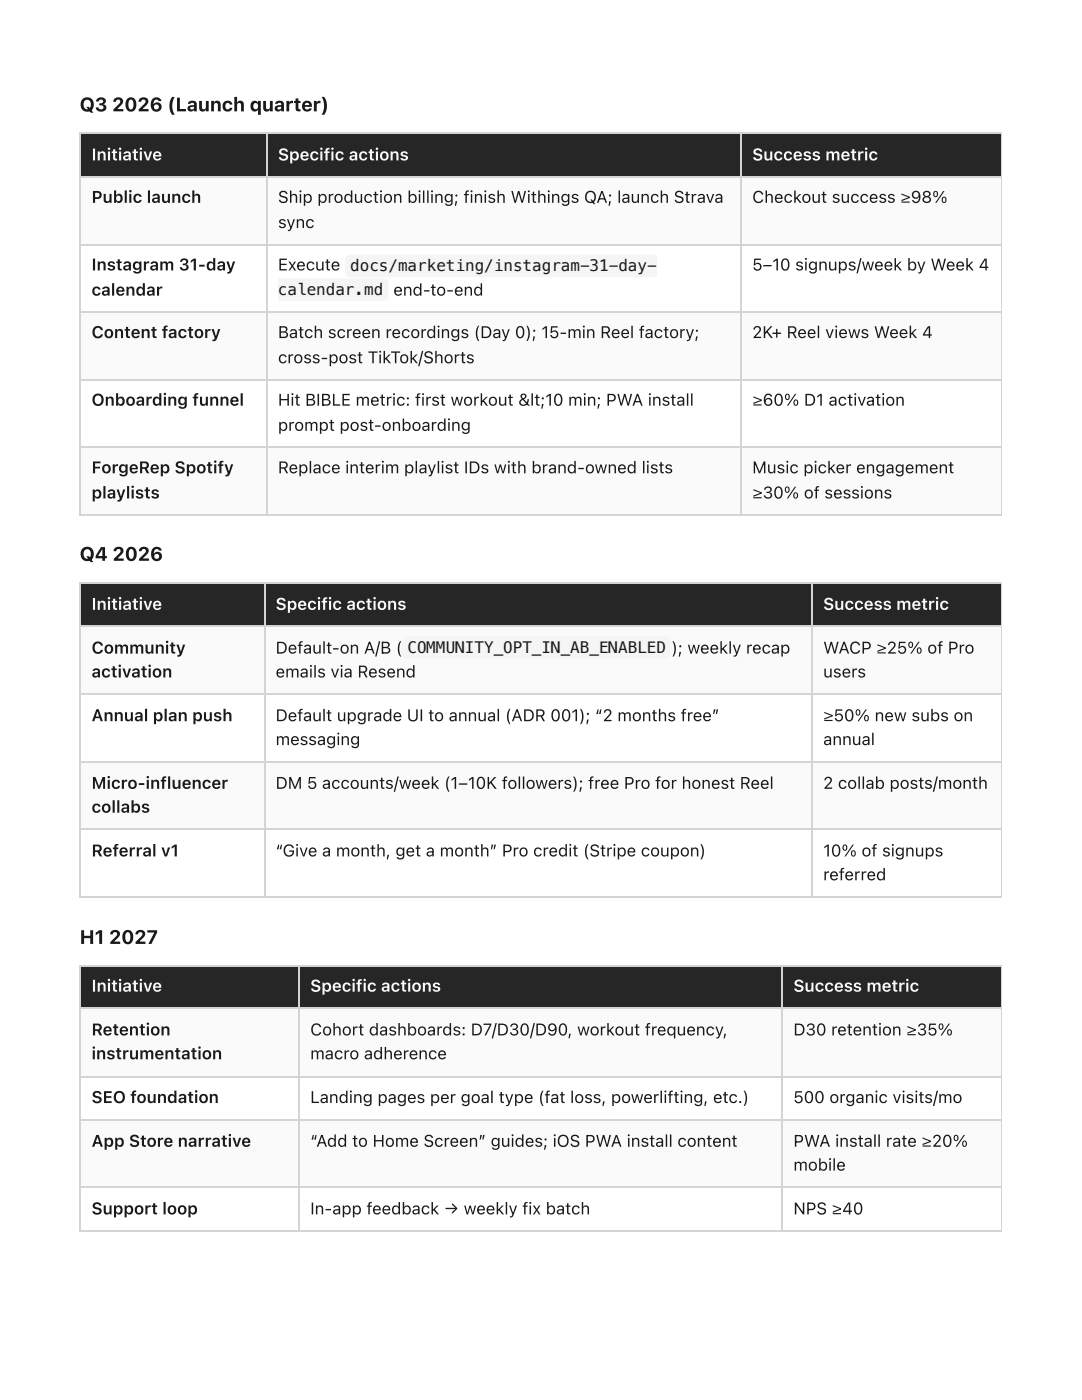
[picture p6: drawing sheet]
<svg xmlns="http://www.w3.org/2000/svg" width="216mm" height="279mm" viewBox="0 0 216 279" stroke-linecap="round" stroke-linejoin="round" font-family="sans-serif">
<defs><g id="words">
<g font-size="3.9" fill="#1c1917">
<text x="15.9" y="22.2">Q3</text>
<text x="22.4" y="22.2">2026 (Launch quarter)</text>
<text x="15.9" y="111.9">Q4</text>
<text x="22.4" y="111.9">2026</text>
<text x="15.9" y="188.4">H1</text>
<text x="21.7" y="188.4">2027</text>
</g>
<g font-size="3.3" fill="#fafaf9">
<text x="18.3" y="32">Initiative</text>
<text x="55.5" y="32">Specific actions</text>
<text x="150.1" y="32">Success metric</text>
<text x="18.3" y="121.7">Initiative</text>
<text x="55" y="121.7">Specific actions</text>
<text x="164.2" y="121.7">Success metric</text>
<text x="18.3" y="197.9">Initiative</text>
<text x="61.9" y="197.9">Specific actions</text>
<text x="158.3" y="197.9">Success metric</text>
</g>
<g font-size="3.3" fill="#1c1917">
<text x="18.3" y="40.5">Public launch</text>
<text x="55.5" y="40.5">Ship production billing; finish Withings QA; launch Strava</text>
<text x="150.1" y="40.5">Checkout success ≥98%</text>
<text x="55.5" y="45.5">sync</text>
<text x="18.3" y="54">Instagram 31-day</text>
<text x="55.5" y="54">Execute</text>
<text x="150.1" y="54">5–10 signups/week by Week 4</text>
<text x="18.3" y="59">calendar</text>
<text x="18.3" y="67.5">Content factory</text>
<text x="55.5" y="67.5">Batch screen recordings (Day 0); 15-min Reel factory;</text>
<text x="150.1" y="67.5">2K+ Reel views Week 4</text>
<text x="55.5" y="72.5">cross-post TikTok/Shorts</text>
<text x="18.3" y="81">Onboarding funnel</text>
<text x="55.5" y="81">Hit BIBLE metric: first workout &amp;lt;10 min; PWA install</text>
<text x="150.1" y="81">≥60% D1 activation</text>
<text x="55.5" y="86">prompt post-onboarding</text>
<text x="18.3" y="94.5">ForgeRep Spotify</text>
<text x="55.5" y="94.5">Replace interim playlist IDs with brand-owned lists</text>
<text x="150.1" y="94.5">Music picker engagement</text>
<text x="18.3" y="99.5">playlists</text>
<text x="150.1" y="99.5">≥30% of sessions</text>
<text x="18.3" y="130.4">Community</text>
<text x="55" y="130.4">Default-on A/B (</text>
<text x="164.2" y="130.4">WACP ≥25% of Pro</text>
<text x="18.3" y="135.2">activation</text>
<text x="55" y="135.2">emails via Resend</text>
<text x="164.2" y="135.2">users</text>
<text x="18.3" y="143.9">Annual plan push</text>
<text x="55" y="143.9">Default upgrade UI to annual (ADR 001); “2 months free”</text>
<text x="164.2" y="143.9">≥50% new subs on</text>
<text x="55" y="148.7">messaging</text>
<text x="164.2" y="148.7">annual</text>
<text x="18.3" y="157.4">Micro-influencer</text>
<text x="55" y="157.4">DM 5 accounts/week (1–10K followers); free Pro for honest Reel</text>
<text x="164.2" y="157.4">2 collab posts/month</text>
<text x="18.3" y="162.2">collabs</text>
<text x="18.3" y="170.9">Referral v1</text>
<text x="55" y="170.9">“Give a month, get a month” Pro credit (Stripe coupon)</text>
<text x="164.2" y="170.9">10% of signups</text>
<text x="164.2" y="175.7">referred</text>
<text x="18.3" y="206.6">Retention</text>
<text x="61.9" y="206.6">Cohort dashboards: D7/D30/D90, workout frequency,</text>
<text x="158.3" y="206.6">D30 retention ≥35%</text>
<text x="18.3" y="211.4">instrumentation</text>
<text x="61.9" y="211.4">macro adherence</text>
<text x="18.3" y="220.1">SEO foundation</text>
<text x="61.9" y="220.1">Landing pages per goal type (fat loss, powerlifting, etc.)</text>
<text x="158.3" y="220.1">500 organic visits/mo</text>
<text x="18.3" y="228.9">App Store narrative</text>
<text x="61.9" y="228.9">“Add to Home Screen” guides; iOS PWA install content</text>
<text x="158.3" y="228.9">PWA install rate ≥20%</text>
<text x="158.3" y="233.6">mobile</text>
<text x="18.3" y="242.4">Support loop</text>
<text x="61.9" y="242.4">In-app feedback → weekly fix batch</text>
<text x="158.3" y="242.4">NPS ≥40</text>
</g>
<g font-size="3.2" fill="#1c1917">
<text x="55.5" y="58.8">calendar.md end-to-end</text>
<text x="69.9" y="54.1">docs/marketing/instagram-31-day-</text>
<text x="81.3" y="130.3">COMMUNITY_OPT_IN_AB_ENABLED ); weekly recap</text>
</g>
</g></defs>
<g fill="#292524">
<path d="M16.1 26.5h37.1v8.7h-37.1z"/>
<path d="M53.2 26.5h94.7v8.7h-94.7z"/>
<path d="M147.9 26.5h51.9v8.7h-51.9z"/>
</g>
<g fill="#fafaf9">
<path d="M16.1 35.2h37.1v13.5h-37.1z"/>
<path d="M53.2 35.2h94.7v13.5h-94.7z"/>
<path d="M147.9 35.2h51.9v13.5h-51.9z"/>
<path d="M16.1 62.2h37.1v13.5h-37.1z"/>
<path d="M53.2 62.2h94.7v13.5h-94.7z"/>
<path d="M147.9 62.2h51.9v13.5h-51.9z"/>
<path d="M16.1 89.2h37.1v13.5h-37.1z"/>
<path d="M53.2 89.2h94.7v13.5h-94.7z"/>
<path d="M147.9 89.2h51.9v13.5h-51.9z"/>
</g>
<path d="M15.9 26.6h183.9M15.9 35.3h183.9M16 26.5v76.4M53.3 26.5v76.4M147.8 26.5v76.4M15.9 48.8h183.9M15.9 62.3h183.9M15.9 75.8h183.9M15.9 89.3h183.9M15.9 102.8h183.9" fill="none" stroke="#d6d3d1" stroke-width=".26"/>
<path d="M199.8 26.5v76.4" fill="none" stroke="#d6d3d1" stroke-width=".2"/>
<g fill="#292524">
<path d="M16.1 116.4h36.6v8.7h-36.6z"/>
<path d="M52.7 116.4h109.2v8.7h-109.2z"/>
<path d="M161.9 116.4h37.9v8.7h-37.9z"/>
</g>
<g fill="#fafaf9">
<path d="M16.1 125.1h36.6v13.5h-36.6z"/>
<path d="M52.7 125.1h109.2v13.5h-109.2z"/>
<path d="M161.9 125.1h37.9v13.5h-37.9z"/>
<path d="M16.1 152.1h36.6v13.5h-36.6z"/>
<path d="M52.7 152.1h109.2v13.5h-109.2z"/>
<path d="M161.9 152.1h37.9v13.5h-37.9z"/>
</g>
<path d="M15.9 116.3h183.9M16 116.2v62.9M52.8 116.2v62.9M162.1 116.2v62.9M15.9 125h183.9M15.9 138.5h183.9M15.9 152h183.9M15.9 165.5h183.9M15.9 179h183.9" fill="none" stroke="#d6d3d1" stroke-width=".26"/>
<path d="M199.8 116.2v62.9" fill="none" stroke="#d6d3d1" stroke-width=".2"/>
<g fill="#292524">
<path d="M16.1 192.6h43.4v8.7h-43.4z"/>
<path d="M59.5 192.6h96.6v8.7h-96.6z"/>
<path d="M156.1 192.6h43.7v8.7h-43.7z"/>
</g>
<g fill="#fafaf9">
<path d="M16.1 201.3h43.4v13.5h-43.4z"/>
<path d="M59.5 201.3h96.6v13.5h-96.6z"/>
<path d="M156.1 201.3h43.7v13.5h-43.7z"/>
<path d="M16.1 223.6h43.4v13.5h-43.4z"/>
<path d="M59.5 223.6h96.6v13.5h-96.6z"/>
<path d="M156.1 223.6h43.7v13.5h-43.7z"/>
</g>
<path d="M15.9 192.7h183.9M16 192.6v53.2M59.7 192.6v53.2M156 192.6v53.2M15.9 201.2h183.9M15.9 215h183.9M15.9 223.4h183.9M15.9 236.9h183.9M15.9 245.7h183.9" fill="none" stroke="#d6d3d1" stroke-width=".26"/>
<path d="M199.8 192.6v53.2" fill="none" stroke="#d6d3d1" stroke-width=".2"/>
<g fill="#f5f5f4">
<path d="M69.1 51.1l.7-.3h61.2v4.5h-61.2a1.06 1.06 0 0 1-1-1.1v-2.5z"/>
<path d="M55.5 55.6h21a1.06 1.06 0 0 1 1 1v2.4a1.06 1.06 0 0 1-1 1.1h-21z"/>
<path d="M80.5 127.3l.7-.3h51.6a1.06 1.06 0 0 1 1.1 1.1v2.3a1.06 1.06 0 0 1-1.1 1.1h-51.6a1.06 1.06 0 0 1-1-1.1v-2.5z"/>
</g>
<use href="#words"/>
</svg>
